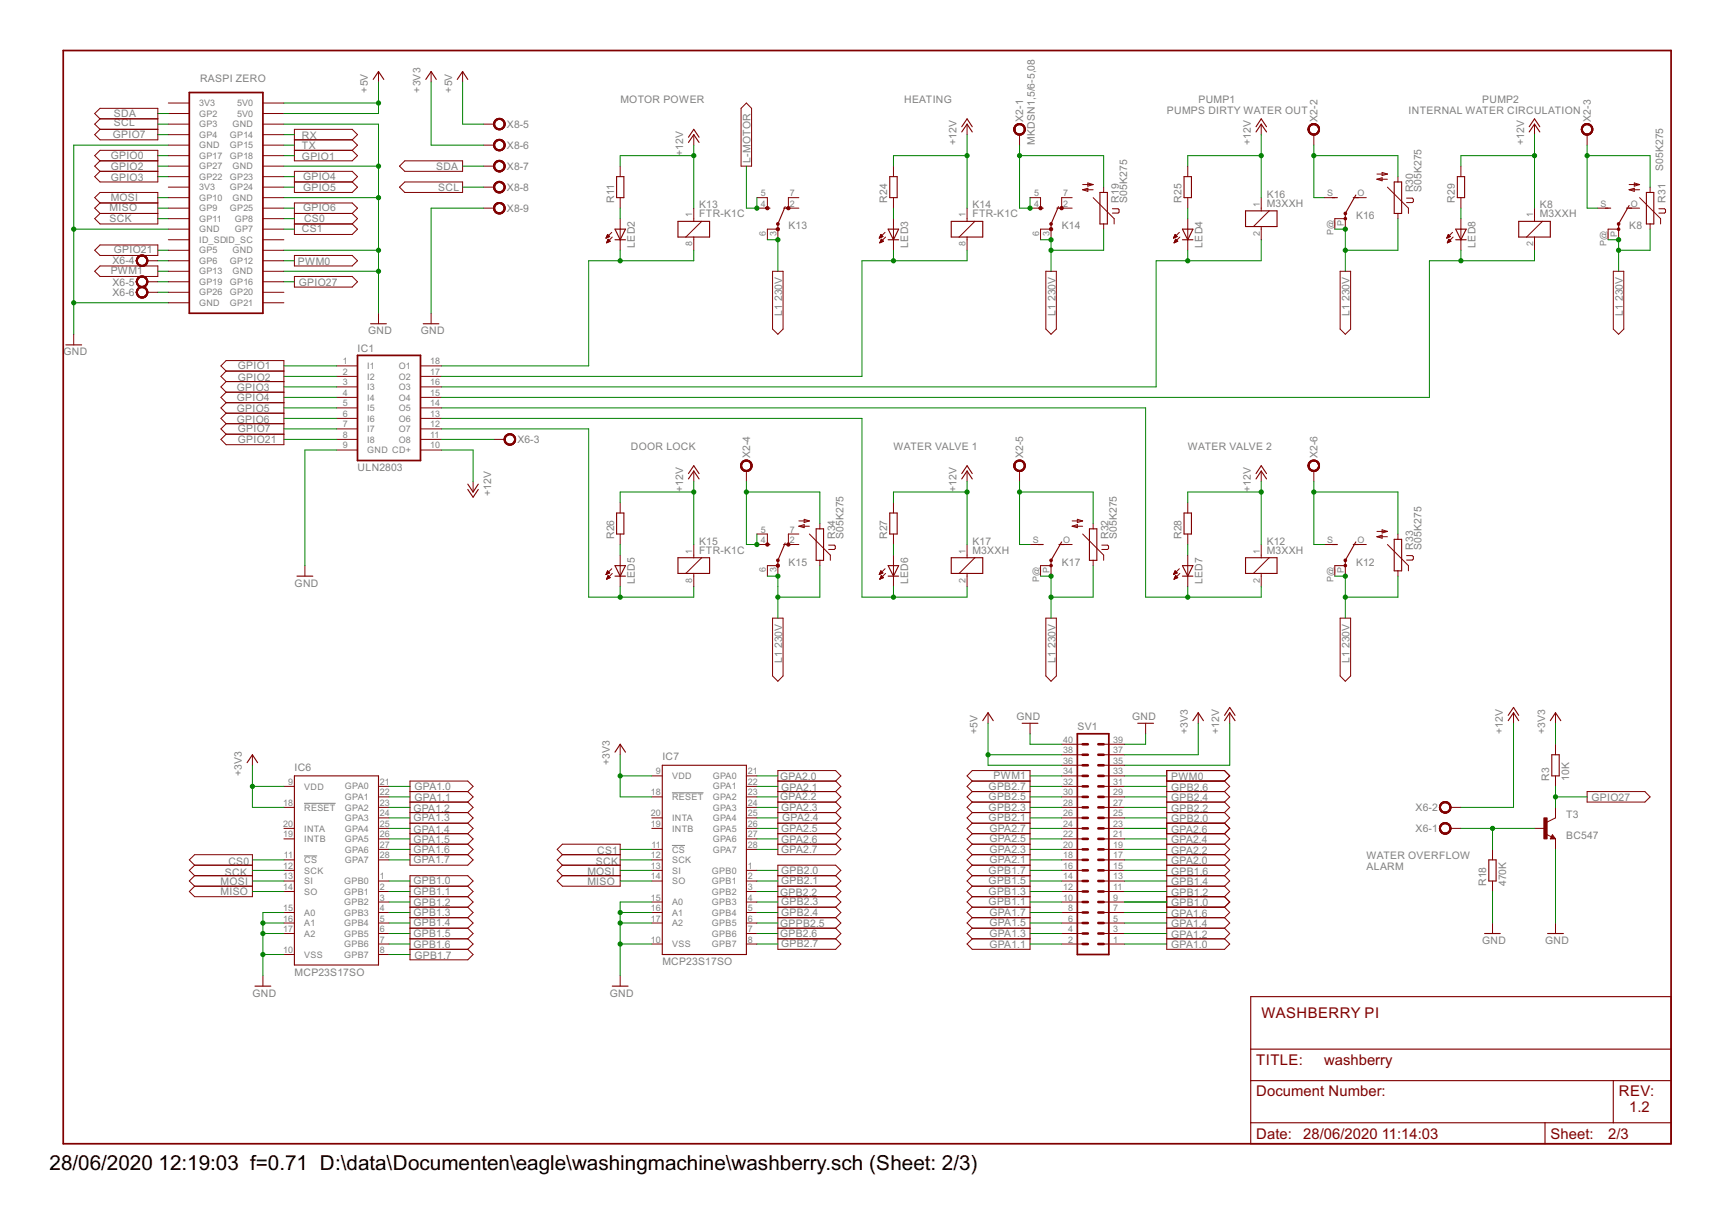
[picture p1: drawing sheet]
<svg xmlns="http://www.w3.org/2000/svg" width="297mm" height="210mm" viewBox="0 0 297 210" stroke-linecap="round" stroke-linejoin="round" font-family="sans-serif">
<defs><g id="words">
<g font-size="4">
<text x="8.5" y="200.4">28/06/2020</text>
<text x="27.2" y="200.4">12:19:03 f=0.71 D:\data\Documenten\eagle\washingmachine\washberry.sch (Sheet: 2/3)</text>
</g>
<g font-size="2.8" fill="#800000">
<text x="216.2" y="174.4">WASHBERRY PI</text>
<text x="215.3" y="182.5">TITLE:</text>
<text x="227" y="182.5">washberry</text>
<text x="215.3" y="187.9">Document Number:</text>
<text x="277.5" y="187.9">REV:</text>
<text x="279.2" y="190.6">1.2</text>
<text x="215.3" y="195.1">Date: 28/06/2020</text>
<text x="236.8" y="195.1">11:14:03</text>
<text x="265.8" y="195.1">Sheet:</text>
<text x="275.6" y="195.1">2/3</text>
</g>
<g font-size="2" fill="#808080">
<text x="34.3" y="14.1">RASPI ZERO</text>
<text x="63.1" y="15.9" transform="rotate(-90 63.1 15.9)">+5V</text>
<text x="72.1" y="15.9" transform="rotate(-90 72.1 15.9)">+3V3</text>
<text x="77.5" y="15.9" transform="rotate(-90 77.5 15.9)">+5V</text>
<text x="106.3" y="17.7">MOTOR POWER</text>
<text x="155" y="17.7">HEATING</text>
<text x="205.4" y="17.7">PUMP1</text>
<text x="254" y="17.7">PUMP2</text>
<text x="19.3" y="23.6">GPIO7</text>
<text x="19.5" y="21.6">SCL</text>
<text x="19.5" y="20">SDA</text>
<text x="51.8" y="23.8">RX</text>
<text x="86.9" y="21.9">X8-5</text>
<text x="175.4" y="20.9" transform="rotate(-90 175.4 20.9)">X2-1</text>
<text x="200" y="19.5">PUMPS DIRTY WATER OUT</text>
<text x="225.8" y="20.9" transform="rotate(-90 225.8 20.9)">X2-2</text>
<text x="241.4" y="19.5">INTERNAL WATER CIRCULATION</text>
<text x="272.7" y="20.9" transform="rotate(-90 272.7 20.9)">X2-3</text>
<text x="19" y="29.2">GPIO2</text>
<text x="19" y="27.2">GPIO0</text>
<text x="51.8" y="27.4">GPIO1</text>
<text x="51.8" y="25.6">TX</text>
<text x="74.7" y="29.2">SDA</text>
<text x="86.9" y="25.5">X8-6</text>
<text x="86.9" y="29.1">X8-7</text>
<text x="117.1" y="26.7" transform="rotate(-90 117.1 26.7)">+12V</text>
<text x="128.6" y="27.9" transform="rotate(-90 128.6 27.9)">L-MOTOR</text>
<text x="163.9" y="24.9" transform="rotate(-90 163.9 24.9)">+12V</text>
<text x="177.4" y="24.8" transform="rotate(-90 177.4 24.8)">MKDSN1,5/6-5,08</text>
<text x="214.4" y="24.9" transform="rotate(-90 214.4 24.9)">+12V</text>
<text x="261.2" y="24.9" transform="rotate(-90 261.2 24.9)">+12V</text>
<text x="285.1" y="29.3" transform="rotate(-90 285.1 29.3)">S05K275</text>
<text x="19" y="31">GPIO3</text>
<text x="19" y="34.4">MOSI</text>
<text x="51.9" y="30.8">GPIO4</text>
<text x="51.9" y="32.8">GPIO5</text>
<text x="75.1" y="32.8">SCL</text>
<text x="86.9" y="32.7">X8-8</text>
<text x="105.2" y="34.7" transform="rotate(-90 105.2 34.7)">R11</text>
<text x="119.8" y="35.7">K13</text>
<text x="152.1" y="34.7" transform="rotate(-90 152.1 34.7)">R24</text>
<text x="166.7" y="35.7">K14</text>
<text x="191.8" y="34.7" transform="rotate(-90 191.8 34.7)">R19</text>
<text x="193.2" y="34.7" transform="rotate(-90 193.2 34.7)">S05K275</text>
<text x="202.5" y="34.7" transform="rotate(-90 202.5 34.7)">R25</text>
<text x="217.1" y="35.4">M3XXH</text>
<text x="217.1" y="33.9">K16</text>
<text x="242.2" y="32.9" transform="rotate(-90 242.2 32.9)">R30</text>
<text x="243.7" y="32.9" transform="rotate(-90 243.7 32.9)">S05K275</text>
<text x="249.3" y="34.7" transform="rotate(-90 249.3 34.7)">R29</text>
<text x="263.9" y="35.7">K8</text>
<text x="285.5" y="34.7" transform="rotate(-90 285.5 34.7)">R31</text>
<text x="18.8" y="38">SCK</text>
<text x="18.8" y="36.2">MISO</text>
<text x="51.8" y="39.8">CS1</text>
<text x="51.9" y="36.2">GPIO6</text>
<text x="52.1" y="38">CS0</text>
<text x="86.9" y="36.3">X8-9</text>
<text x="119.8" y="37.2">FTR-K1C</text>
<text x="135.2" y="39.3">K13</text>
<text x="166.7" y="37.2">FTR-K1C</text>
<text x="182" y="39.3">K14</text>
<text x="232.4" y="37.5">K16</text>
<text x="263.9" y="37.2">M3XXH</text>
<text x="279.3" y="39.3">K8</text>
<text x="19" y="47">PWM1</text>
<text x="19.3" y="45.3">X6-4</text>
<text x="19.5" y="43.4">GPIO21</text>
<text x="51" y="45.4">PWM0</text>
<text x="108.8" y="42.5" transform="rotate(-90 108.8 42.5)">LED2</text>
<text x="155.7" y="42.5" transform="rotate(-90 155.7 42.5)">LED3</text>
<text x="206.1" y="42.5" transform="rotate(-90 206.1 42.5)">LED4</text>
<text x="252.9" y="42.5" transform="rotate(-90 252.9 42.5)">LED8</text>
<text x="19.3" y="48.9">X6-5</text>
<text x="19.3" y="50.7">X6-6</text>
<text x="51.2" y="49">GPIO27</text>
<text x="134.1" y="51.6" transform="rotate(-90 134.1 51.6)">230V</text>
<text x="180.9" y="51.6" transform="rotate(-90 180.9 51.6)">230V</text>
<text x="231.3" y="51.6" transform="rotate(-90 231.3 51.6)">230V</text>
<text x="278.2" y="51.6" transform="rotate(-90 278.2 51.6)">230V</text>
<text x="63.1" y="57.3">GND</text>
<text x="72.1" y="57.3">GND</text>
<text x="134.1" y="54.1" transform="rotate(-90 134.1 54.1)">L1</text>
<text x="180.9" y="54.1" transform="rotate(-90 180.9 54.1)">L1</text>
<text x="231.3" y="54.1" transform="rotate(-90 231.3 54.1)">L1</text>
<text x="278.2" y="54.1" transform="rotate(-90 278.2 54.1)">L1</text>
<text x="10.9" y="60.9">GND</text>
<text x="40.8" y="63.2">GPIO1</text>
<text x="40.8" y="65.2">GPIO2</text>
<text x="61.3" y="60.3">IC1</text>
<text x="40.6" y="67">GPIO3</text>
<text x="40.6" y="68.6">GPIO4</text>
<text x="40.6" y="70.6">GPIO5</text>
<text x="40.6" y="72.4">GPIO6</text>
<text x="40.8" y="74">GPIO7</text>
<text x="40.8" y="75.8">GPIO21</text>
<text x="88.7" y="75.9">X6-3</text>
<text x="108.1" y="77.1">DOOR LOCK</text>
<text x="153.2" y="77.1">WATER VALVE 1</text>
<text x="203.6" y="77.1">WATER VALVE 2</text>
<text x="61.3" y="80.7">ULN2803</text>
<text x="128.6" y="78.5" transform="rotate(-90 128.6 78.5)">X2-4</text>
<text x="175.4" y="78.5" transform="rotate(-90 175.4 78.5)">X2-5</text>
<text x="225.8" y="78.5" transform="rotate(-90 225.8 78.5)">X2-6</text>
<text x="84.2" y="85" transform="rotate(-90 84.2 85)">+12V</text>
<text x="117.1" y="84.3" transform="rotate(-90 117.1 84.3)">+12V</text>
<text x="163.9" y="84.3" transform="rotate(-90 163.9 84.3)">+12V</text>
<text x="214.4" y="84.3" transform="rotate(-90 214.4 84.3)">+12V</text>
<text x="105.2" y="92.4" transform="rotate(-90 105.2 92.4)">R26</text>
<text x="119.8" y="94.8">FTR-K1C</text>
<text x="119.8" y="93.3">K15</text>
<text x="143.2" y="92.4" transform="rotate(-90 143.2 92.4)">R34</text>
<text x="144.6" y="92.4" transform="rotate(-90 144.6 92.4)">S05K275</text>
<text x="152.1" y="92.4" transform="rotate(-90 152.1 92.4)">R27</text>
<text x="166.7" y="94.8">M3XXH</text>
<text x="166.7" y="93.3">K17</text>
<text x="190" y="92.4" transform="rotate(-90 190 92.4)">R32</text>
<text x="191.4" y="92.4" transform="rotate(-90 191.4 92.4)">S05K275</text>
<text x="202.5" y="92.4" transform="rotate(-90 202.5 92.4)">R28</text>
<text x="217.1" y="94.8">M3XXH</text>
<text x="217.1" y="93.3">K12</text>
<text x="242.2" y="94.2" transform="rotate(-90 242.2 94.2)">R33</text>
<text x="243.7" y="94.2" transform="rotate(-90 243.7 94.2)">S05K275</text>
<text x="50.5" y="100.5">GND</text>
<text x="108.8" y="100.1" transform="rotate(-90 108.8 100.1)">LED5</text>
<text x="135.2" y="96.9">K15</text>
<text x="155.7" y="100.1" transform="rotate(-90 155.7 100.1)">LED6</text>
<text x="182" y="96.9">K17</text>
<text x="206.1" y="100.1" transform="rotate(-90 206.1 100.1)">LED7</text>
<text x="232.4" y="96.9">K12</text>
<text x="134.1" y="113.6" transform="rotate(-90 134.1 113.6)">L1</text>
<text x="134.1" y="111.1" transform="rotate(-90 134.1 111.1)">230V</text>
<text x="180.9" y="113.6" transform="rotate(-90 180.9 113.6)">L1</text>
<text x="180.9" y="111.1" transform="rotate(-90 180.9 111.1)">230V</text>
<text x="231.3" y="113.6" transform="rotate(-90 231.3 113.6)">L1</text>
<text x="231.3" y="111.1" transform="rotate(-90 231.3 111.1)">230V</text>
<text x="167.5" y="125.7" transform="rotate(-90 167.5 125.7)">+5V</text>
<text x="174.2" y="123.4">GND</text>
<text x="184.7" y="125.1">SV1</text>
<text x="194.1" y="123.4">GND</text>
<text x="203.6" y="125.7" transform="rotate(-90 203.6 125.7)">+3V3</text>
<text x="209" y="125.7" transform="rotate(-90 209 125.7)">+12V</text>
<text x="257.6" y="125.7" transform="rotate(-90 257.6 125.7)">+12V</text>
<text x="264.8" y="125.7" transform="rotate(-90 264.8 125.7)">+3V3</text>
<text x="104.5" y="131.1" transform="rotate(-90 104.5 131.1)">+3V3</text>
<text x="113.5" y="130.2">IC7</text>
<text x="41.5" y="132.9" transform="rotate(-90 41.5 132.9)">+3V3</text>
<text x="50.5" y="132">IC6</text>
<text x="71" y="135.3">GPA1.0</text>
<text x="71" y="137.3">GPA1.1</text>
<text x="133.7" y="133.7">GPA2.0</text>
<text x="133.7" y="137.1">GPA2.2</text>
<text x="133.9" y="135.5">GPA2.1</text>
<text x="169.5" y="135.3">GPB2.7</text>
<text x="169.5" y="137.1">GPB2.5</text>
<text x="170.3" y="133.5">PWM1</text>
<text x="200.7" y="137.3">GPB2.4</text>
<text x="200.7" y="135.5">GPB2.6</text>
<text x="200.7" y="133.7">PWM0</text>
<text x="265.6" y="133.8" transform="rotate(-90 265.6 133.8)">R3</text>
<text x="269" y="133.8" transform="rotate(-90 269 133.8)">10K</text>
<text x="272.8" y="137.3">GPIO27</text>
<text x="70.9" y="139.1">GPA1.2</text>
<text x="70.9" y="140.7">GPA1.3</text>
<text x="70.9" y="142.7">GPA1.4</text>
<text x="133.9" y="138.9">GPA2.3</text>
<text x="133.9" y="142.5">GPA2.5</text>
<text x="134.1" y="140.7">GPA2.4</text>
<text x="169.5" y="140.7">GPB2.1</text>
<text x="169.5" y="138.9">GPB2.3</text>
<text x="169.6" y="142.5">GPA2.7</text>
<text x="200.7" y="142.7">GPA2.6</text>
<text x="200.7" y="140.9">GPB2.0</text>
<text x="200.7" y="139.1">GPB2.2</text>
<text x="242.6" y="142.6">X6-1</text>
<text x="242.6" y="139">X6-2</text>
<text x="268.5" y="143.7">BC547</text>
<text x="268.5" y="140.1">T3</text>
<text x="39.2" y="148.3">CS0</text>
<text x="70.9" y="144.5">GPA1.5</text>
<text x="70.9" y="146.1">GPA1.6</text>
<text x="70.9" y="147.9">GPA1.7</text>
<text x="100.7" y="149.9">MOSI</text>
<text x="102.1" y="148.3">SCK</text>
<text x="102.4" y="146.3">CS1</text>
<text x="133.9" y="144.5">GPA2.6</text>
<text x="133.9" y="146.1">GPA2.7</text>
<text x="133.9" y="149.7">GPB2.0</text>
<text x="169.5" y="149.7">GPB1.7</text>
<text x="169.6" y="147.9">GPA2.1</text>
<text x="169.6" y="146.1">GPA2.3</text>
<text x="169.6" y="144.3">GPA2.5</text>
<text x="200.7" y="149.9">GPB1.6</text>
<text x="200.7" y="148.1">GPA2.0</text>
<text x="200.7" y="146.3">GPA2.2</text>
<text x="200.7" y="144.5">GPA2.4</text>
<text x="234.2" y="147.3">WATER OVERFLOW</text>
<text x="234.2" y="149.2">ALARM</text>
<text x="37.8" y="151.7">MOSI</text>
<text x="37.8" y="153.3">MISO</text>
<text x="38.5" y="150.1">SCK</text>
<text x="70.9" y="151.5">GPB1.0</text>
<text x="70.9" y="153.3">GPB1.1</text>
<text x="70.9" y="155.3">GPB1.2</text>
<text x="100.7" y="151.7">MISO</text>
<text x="133.7" y="153.5">GPB2.2</text>
<text x="133.9" y="151.5">GPB2.1</text>
<text x="133.9" y="155.1">GPB2.3</text>
<text x="169.5" y="155.1">GPB1.1</text>
<text x="169.5" y="153.3">GPB1.3</text>
<text x="169.5" y="151.5">GPB1.5</text>
<text x="200.7" y="155.3">GPB1.0</text>
<text x="200.7" y="153.5">GPB1.2</text>
<text x="200.7" y="151.7">GPB1.4</text>
<text x="254.7" y="151.8" transform="rotate(-90 254.7 151.8)">R18</text>
<text x="258.2" y="151.9" transform="rotate(-90 258.2 151.9)">470K</text>
<text x="70.9" y="156.9">GPB1.3</text>
<text x="70.9" y="158.7">GPB1.4</text>
<text x="70.9" y="160.5">GPB1.5</text>
<text x="133.7" y="158.9">GPPB2.5</text>
<text x="133.7" y="160.5">GPB2.6</text>
<text x="133.9" y="156.9">GPB2.4</text>
<text x="169.6" y="160.5">GPA1.3</text>
<text x="169.6" y="158.7">GPA1.5</text>
<text x="169.6" y="156.9">GPA1.7</text>
<text x="200.7" y="160.7">GPA1.2</text>
<text x="200.7" y="158.9">GPA1.4</text>
<text x="200.7" y="157.1">GPA1.6</text>
<text x="254" y="161.8">GND</text>
<text x="264.9" y="161.8">GND</text>
<text x="50.5" y="167.2">MCP23S17SO</text>
<text x="70.9" y="162.5">GPB1.6</text>
<text x="71" y="164.3">GPB1.7</text>
<text x="113.5" y="165.4">MCP23S17SO</text>
<text x="133.9" y="162.3">GPB2.7</text>
<text x="169.6" y="162.5">GPA1.1</text>
<text x="200.7" y="162.5">GPA1.0</text>
<text x="43.3" y="170.8">GND</text>
<text x="104.5" y="170.8">GND</text>
</g>
<g font-size="1.7" fill="#808080">
<text x="34.1" y="18.2">3V3</text>
<text x="34.1" y="20">GP2</text>
<text x="34.1" y="21.8">GP3</text>
<text x="34.1" y="23.6">GP4</text>
<text x="39.4" y="23.6">GP14</text>
<text x="39.9" y="21.8">GND</text>
<text x="40.6" y="20">5V0</text>
<text x="40.6" y="18.2">5V0</text>
<text x="34.1" y="25.4">GND</text>
<text x="34.1" y="27.2">GP17</text>
<text x="34.1" y="29">GP27</text>
<text x="39.4" y="27.2">GP18</text>
<text x="39.4" y="25.4">GP15</text>
<text x="39.9" y="29">GND</text>
<text x="34.1" y="32.6">3V3</text>
<text x="34.1" y="30.8">GP22</text>
<text x="34.1" y="34.4">GP10</text>
<text x="39.4" y="32.6">GP24</text>
<text x="39.4" y="30.8">GP23</text>
<text x="39.9" y="34.4">GND</text>
<text x="130.4" y="35.4">4</text>
<text x="130.4" y="33.6">5</text>
<text x="135.4" y="35.4">2</text>
<text x="135.4" y="33.6">7</text>
<text x="177.3" y="35.4">4</text>
<text x="177.3" y="33.6">5</text>
<text x="182.2" y="35.4">2</text>
<text x="182.2" y="33.6">7</text>
<text x="215.9" y="35.4" transform="rotate(-90 215.9 35.4)">1</text>
<text x="227.5" y="33.6">S</text>
<text x="232.7" y="33.6">O</text>
<text x="274.3" y="35.4">S</text>
<text x="279.5" y="35.4">O</text>
<text x="34.1" y="36.2">GP9</text>
<text x="34.1" y="38">GP11</text>
<text x="34.1" y="39.8">GND</text>
<text x="34.1" y="41.6">ID_SDID_SC</text>
<text x="39.4" y="36.2">GP25</text>
<text x="40.3" y="39.8">GP7</text>
<text x="40.3" y="38">GP8</text>
<text x="118.7" y="37.2" transform="rotate(-90 118.7 37.2)">1</text>
<text x="131.3" y="40.4" transform="rotate(-90 131.3 40.4)">6</text>
<text x="133.1" y="40.4" transform="rotate(-90 133.1 40.4)">3</text>
<text x="165.5" y="37.2" transform="rotate(-90 165.5 37.2)">1</text>
<text x="178.1" y="40.4" transform="rotate(-90 178.1 40.4)">6</text>
<text x="179.9" y="40.4" transform="rotate(-90 179.9 40.4)">3</text>
<text x="215.9" y="40.4" transform="rotate(-90 215.9 40.4)">2</text>
<text x="228.5" y="40.3" transform="rotate(-90 228.5 40.3)">P@</text>
<text x="230.3" y="38.8" transform="rotate(-90 230.3 38.8)">P</text>
<text x="262.8" y="37.2" transform="rotate(-90 262.8 37.2)">1</text>
<text x="277.2" y="40.6" transform="rotate(-90 277.2 40.6)">P</text>
<text x="34.1" y="43.4">GP5</text>
<text x="34.1" y="45.2">GP6</text>
<text x="34.1" y="47">GP13</text>
<text x="39.4" y="45.2">GP12</text>
<text x="39.9" y="47">GND</text>
<text x="39.9" y="43.4">GND</text>
<text x="118.7" y="42.2" transform="rotate(-90 118.7 42.2)">8</text>
<text x="165.5" y="42.2" transform="rotate(-90 165.5 42.2)">8</text>
<text x="262.8" y="42.2" transform="rotate(-90 262.8 42.2)">2</text>
<text x="275.4" y="42.1" transform="rotate(-90 275.4 42.1)">P@</text>
<text x="34.1" y="48.8">GP19</text>
<text x="34.1" y="50.6">GP26</text>
<text x="34.1" y="52.4">GND</text>
<text x="39.4" y="52.4">GP21</text>
<text x="39.4" y="50.6">GP20</text>
<text x="39.4" y="48.8">GP16</text>
<text x="58.8" y="62.4">1</text>
<text x="58.8" y="64.2">2</text>
<text x="63" y="63.2">I1</text>
<text x="63" y="65">I2</text>
<text x="68.4" y="63.2">O1</text>
<text x="68.4" y="65">O2</text>
<text x="73.7" y="62.4">18</text>
<text x="73.7" y="64.2">17</text>
<text x="58.8" y="66">3</text>
<text x="58.8" y="67.8">4</text>
<text x="58.8" y="69.6">5</text>
<text x="58.8" y="71.4">6</text>
<text x="63" y="66.8">I3</text>
<text x="63" y="68.6">I4</text>
<text x="63" y="70.4">I5</text>
<text x="68.4" y="66.8">O3</text>
<text x="68.4" y="68.6">O4</text>
<text x="68.4" y="70.4">O5</text>
<text x="73.7" y="66">16</text>
<text x="73.7" y="67.8">15</text>
<text x="73.7" y="69.6">14</text>
<text x="73.7" y="71.4">13</text>
<text x="58.8" y="73.2">7</text>
<text x="58.8" y="75">8</text>
<text x="58.8" y="76.8">9</text>
<text x="63" y="72.2">I6</text>
<text x="63" y="74">I7</text>
<text x="63" y="75.8">I8</text>
<text x="63" y="77.6">GND CD+</text>
<text x="68.4" y="75.8">O8</text>
<text x="68.4" y="72.2">O6</text>
<text x="68.4" y="74">O7</text>
<text x="73.7" y="75">11</text>
<text x="73.7" y="73.2">12</text>
<text x="73.7" y="76.8">10</text>
<text x="118.7" y="94.9" transform="rotate(-90 118.7 94.9)">1</text>
<text x="130.4" y="93.1">4</text>
<text x="130.4" y="91.3">5</text>
<text x="135.4" y="93.1">2</text>
<text x="135.4" y="91.3">7</text>
<text x="165.5" y="94.9" transform="rotate(-90 165.5 94.9)">1</text>
<text x="177.1" y="93.1">S</text>
<text x="182.2" y="93.1">O</text>
<text x="215.9" y="94.9" transform="rotate(-90 215.9 94.9)">1</text>
<text x="227.5" y="93.1">S</text>
<text x="232.7" y="93.1">O</text>
<text x="118.7" y="99.8" transform="rotate(-90 118.7 99.8)">8</text>
<text x="131.3" y="98" transform="rotate(-90 131.3 98)">6</text>
<text x="133.1" y="98" transform="rotate(-90 133.1 98)">3</text>
<text x="165.5" y="99.8" transform="rotate(-90 165.5 99.8)">2</text>
<text x="178.1" y="99.8" transform="rotate(-90 178.1 99.8)">P@</text>
<text x="179.9" y="98.2" transform="rotate(-90 179.9 98.2)">P</text>
<text x="215.9" y="99.8" transform="rotate(-90 215.9 99.8)">2</text>
<text x="228.5" y="99.8" transform="rotate(-90 228.5 99.8)">P@</text>
<text x="230.3" y="98.2" transform="rotate(-90 230.3 98.2)">P</text>
<text x="182.2" y="130.9">36</text>
<text x="182.2" y="129.1">38</text>
<text x="182.2" y="127.3">40</text>
<text x="190.8" y="130.9">35</text>
<text x="190.8" y="129.1">37</text>
<text x="190.8" y="127.3">39</text>
<text x="49.4" y="134.5">9</text>
<text x="52.1" y="135.3">VDD</text>
<text x="59.1" y="135.3">GPA0</text>
<text x="59.1" y="137.1">GPA1</text>
<text x="65.1" y="134.5">21</text>
<text x="65.1" y="136.3">22</text>
<text x="111.6" y="136.3">18</text>
<text x="112.4" y="132.7">9</text>
<text x="115.2" y="137.1">RESET</text>
<text x="115.2" y="133.5">VDD</text>
<text x="122.2" y="133.5">GPA0</text>
<text x="122.2" y="135.3">GPA1</text>
<text x="122.2" y="137.1">GPA2</text>
<text x="128.2" y="132.7">21</text>
<text x="128.2" y="134.5">22</text>
<text x="128.2" y="136.3">23</text>
<text x="182.2" y="136.3">30</text>
<text x="182.2" y="134.5">32</text>
<text x="182.2" y="132.7">34</text>
<text x="190.8" y="136.3">29</text>
<text x="190.8" y="134.5">31</text>
<text x="190.8" y="132.7">33</text>
<text x="48.5" y="138.1">18</text>
<text x="48.5" y="141.7">20</text>
<text x="48.5" y="143.5">19</text>
<text x="52.1" y="138.9">RESET</text>
<text x="52.1" y="142.5">INTA</text>
<text x="59.1" y="138.9">GPA2</text>
<text x="59.1" y="140.7">GPA3</text>
<text x="59.1" y="142.5">GPA4</text>
<text x="65.1" y="138.1">23</text>
<text x="65.1" y="139.9">24</text>
<text x="65.1" y="141.7">25</text>
<text x="65.1" y="143.5">26</text>
<text x="111.6" y="139.9">20</text>
<text x="111.6" y="141.7">19</text>
<text x="115.2" y="140.7">INTA</text>
<text x="115.2" y="142.5">INTB</text>
<text x="122.2" y="138.9">GPA3</text>
<text x="122.2" y="140.7">GPA4</text>
<text x="122.2" y="142.5">GPA5</text>
<text x="128.2" y="138.1">24</text>
<text x="128.2" y="139.9">25</text>
<text x="128.2" y="141.7">26</text>
<text x="128.2" y="143.5">27</text>
<text x="182.2" y="143.5">22</text>
<text x="182.2" y="141.7">24</text>
<text x="182.2" y="139.9">26</text>
<text x="182.2" y="138.1">28</text>
<text x="190.8" y="143.5">21</text>
<text x="190.8" y="141.7">23</text>
<text x="190.8" y="139.9">25</text>
<text x="190.8" y="138.1">27</text>
<text x="48.5" y="148.9">12</text>
<text x="48.6" y="147.1">11</text>
<text x="52.1" y="147.9">CS</text>
<text x="52.1" y="149.7">SCK</text>
<text x="52.1" y="144.3">INTB</text>
<text x="59.1" y="144.3">GPA5</text>
<text x="59.1" y="146.1">GPA6</text>
<text x="59.1" y="147.9">GPA7</text>
<text x="65.1" y="145.3">27</text>
<text x="65.1" y="147.1">28</text>
<text x="111.6" y="147.1">12</text>
<text x="111.6" y="148.9">13</text>
<text x="111.7" y="145.3">11</text>
<text x="115.2" y="146.1">CS</text>
<text x="115.2" y="147.9">SCK</text>
<text x="115.2" y="149.7">SI</text>
<text x="122" y="149.7">GPB0</text>
<text x="122.2" y="144.3">GPA6</text>
<text x="122.2" y="146.1">GPA7</text>
<text x="128.2" y="148.9">1</text>
<text x="128.2" y="145.3">28</text>
<text x="182.2" y="148.9">16</text>
<text x="182.2" y="147.1">18</text>
<text x="182.2" y="145.3">20</text>
<text x="190.8" y="148.9">15</text>
<text x="190.8" y="147.1">17</text>
<text x="190.8" y="145.3">19</text>
<text x="48.5" y="150.7">13</text>
<text x="48.5" y="152.5">14</text>
<text x="52.1" y="151.5">SI</text>
<text x="52.1" y="153.3">SO</text>
<text x="59" y="151.5">GPB0</text>
<text x="59" y="153.3">GPB1</text>
<text x="59" y="155.1">GPB2</text>
<text x="65.1" y="150.7">1</text>
<text x="65.1" y="152.5">2</text>
<text x="65.1" y="154.3">3</text>
<text x="111.6" y="150.7">14</text>
<text x="111.6" y="154.3">15</text>
<text x="115.2" y="151.5">SO</text>
<text x="115.2" y="155.1">A0</text>
<text x="122" y="151.5">GPB1</text>
<text x="122" y="153.3">GPB2</text>
<text x="122" y="155.1">GPB3</text>
<text x="128.2" y="150.7">2</text>
<text x="128.2" y="152.5">3</text>
<text x="128.2" y="154.3">4</text>
<text x="182.2" y="154.3">10</text>
<text x="182.2" y="152.5">12</text>
<text x="182.2" y="150.7">14</text>
<text x="190.8" y="154.3">9</text>
<text x="190.8" y="152.5">11</text>
<text x="190.8" y="150.7">13</text>
<text x="48.5" y="156.1">15</text>
<text x="48.5" y="157.9">16</text>
<text x="48.5" y="159.7">17</text>
<text x="52.1" y="156.9">A0</text>
<text x="52.1" y="158.7">A1</text>
<text x="52.1" y="160.5">A2</text>
<text x="59" y="156.9">GPB3</text>
<text x="59" y="158.7">GPB4</text>
<text x="59" y="160.5">GPB5</text>
<text x="65.1" y="156.1">4</text>
<text x="65.1" y="157.9">5</text>
<text x="65.1" y="159.7">6</text>
<text x="65.1" y="161.5">7</text>
<text x="111.6" y="156.1">16</text>
<text x="111.6" y="157.9">17</text>
<text x="111.6" y="161.5">10</text>
<text x="115.2" y="156.9">A1</text>
<text x="115.2" y="158.7">A2</text>
<text x="122" y="156.9">GPB4</text>
<text x="122" y="158.7">GPB5</text>
<text x="122" y="160.5">GPB6</text>
<text x="128.2" y="156.1">5</text>
<text x="128.2" y="157.9">6</text>
<text x="128.2" y="159.7">7</text>
<text x="128.2" y="161.5">8</text>
<text x="183.1" y="161.5">2</text>
<text x="183.1" y="159.7">4</text>
<text x="183.1" y="157.9">6</text>
<text x="183.1" y="156.1">8</text>
<text x="190.8" y="161.5">1</text>
<text x="190.8" y="159.7">3</text>
<text x="190.8" y="157.9">5</text>
<text x="190.8" y="156.1">7</text>
<text x="48.5" y="163.3">10</text>
<text x="52.1" y="164.1">VSS</text>
<text x="59" y="162.3">GPB6</text>
<text x="59" y="164.1">GPB7</text>
<text x="65.1" y="163.3">8</text>
<text x="115.2" y="162.3">VSS</text>
<text x="122" y="162.3">GPB7</text>
</g>
</g></defs>
<path d="M52.1 137.6h5.4M115.2 135.8h5.4M52.1 146.7h2.3M115.2 144.9h2.2" fill="none" stroke="#808080" stroke-width=".17"/>
<path d="M10.8 8.7h275.6v187.3h-275.6zM32.4 15.9h12.7v37.8h-12.7zM61.3 60.9h10.8v18h-10.8zM184.7 125.7h5.4v37.9h-5.4z" fill="none" stroke="#800000" stroke-width=".3"/>
<g fill="none" stroke="#800000" stroke-width=".19">
<path d="M64 13.6l.9-1.3 .9 1.3M73 13.6l.9-1.3 .9 1.3M78.4 13.6l.9-1.3 .9 1.3M105.4 39.3h1.8l-.9 1.8zM105.7 30.3h1.2v3.6h-1.2zM116.2 37.9h5.4v2.7h-5.4zM118 24.4l.9-1.3 .9 1.3M118 23.5l.9-1.3 .9 1.3M131.4 35.7h.6M134.3 35.7h.7M134.6 35.4l-1.3 3v.9M152.2 39.3h1.8l-.9 1.8z"/>
<path d="M152.5 30.3h1.3v3.6h-1.3zM163 37.9h5.4v2.7h-5.4zM164.8 22.6l1-1.3 .8 1.3M164.8 21.7l1-1.3 .8 1.3M178.3 35.7h.5M181.1 35.7h.8M181.4 35.4l-1.3 3v.9M188.5 33h1.3v5.4h-1.3zM202.7 39.3h1.8l-.9 1.8zM202.9 30.3h1.3v3.6h-1.3zM213.5 36.1h5.4v2.7h-5.4zM215.3 22.6l.9-1.3 .9 1.3"/>
<path d="M215.3 21.7l.9-1.3 .9 1.3M228.3 33.9h.9M231.9 33.9h1M232.4 33.4l-1.8 3.2v.9M239 31.2h1.2v5.4h-1.2zM249.5 39.3h1.8l-.9 1.8zM249.8 30.3h1.2v3.6h-1.2zM260.3 37.9h5.4v2.7h-5.4zM262.1 22.6l.9-1.3 .9 1.3M262.1 21.7l.9-1.3 .9 1.3M275.2 35.7h.9M278.8 35.7h.9"/>
<path d="M279.2 35.2l-1.8 3.2v.9M282.2 33h1.3v5.4h-1.3zM11.3 59.1h2.7M63.5 55.5h2.7M72.5 55.5h2.7M105.4 41.1h1.8M152.2 41.1h1.8M202.7 41.1h1.8M249.5 41.1h1.8M50.9 98.7h2.7M80.2 83l.9 1.3 .9-1.3M80.2 83.9l.9 1.3 .9-1.3"/>
<path d="M105.4 96.9h1.8l-.9 1.8zM105.4 98.7h1.8M105.7 87.9h1.2v3.6h-1.2zM116.2 95.6h5.4v2.7h-5.4zM118 82.1l.9-1.4 .9 1.4M118 81.2l.9-1.4 .9 1.4M131.4 93.3h.6M134.3 93.3h.7M134.6 93l-1.3 3v.9M139.9 90.6h1.3v5.4h-1.3zM152.2 98.7h1.8M152.2 96.9h1.8l-.9 1.8z"/>
<path d="M152.5 87.9h1.3v3.6h-1.3zM163 95.6h5.4v2.7h-5.4zM164.8 82.1l1-1.4 .8 1.4M164.8 81.2l1-1.4 .8 1.4M177.9 93.3h.9M181.5 93.3h.9M182 92.9l-1.9 3.1v.9M186.7 90.6h1.3v5.4h-1.3zM202.7 98.7h1.8M202.7 96.9h1.8l-.9 1.8zM202.9 87.9h1.3v3.6h-1.3zM213.5 95.6h5.4v2.7h-5.4z"/>
<path d="M215.3 82.1l.9-1.4 .9 1.4M215.3 81.2l.9-1.4 .9 1.4M228.3 93.3h.9M231.9 93.3h1M232.4 92.9l-1.8 3.1v.9M239 92.4h1.2v5.4h-1.2zM42.4 130.7l.9-1.4 .9 1.4M50.5 132.9h14.4v32.5h-14.4zM105.4 128.9l.9-1.4 .9 1.4M113.5 131.1h14.4v32.5h-14.4zM168.4 123.5l1-1.4 .8 1.4M175.2 123.9h2.7"/>
<path d="M195 123.9h2.7M204.5 123.5l.9-1.4 .9 1.4M209.9 123.5l.9-1.4 .9 1.4M209.9 122.6l.9-1.4 .9 1.4M258.5 123.5l.9-1.4 .9 1.4M258.5 122.6l.9-1.4 .9 1.4M265.7 123.5l.9-1.4 .9 1.4M266 129.3h1.3v3.6h-1.3zM254.5 160h2.7M255.2 147.3h1.2v3.7h-1.2zM265.3 160h2.7M266.1 143.4l.1 .2h-.3l.2-.4 .3 .5h-.5"/>
<path d="M43.7 169h2.7M104.9 169h2.8M214.4 170.8h72v25.2h-72zM214.4 179.8h72M214.4 185.2h72M214.4 192.4h72M264.8 192.4v3.6M276.5 185.2v7.2"/>
</g>
<g fill="none" stroke="#800000" stroke-width=".17">
<path d="M28.9 17.7h3.5M28.9 19.5h3.5M45.1 17.7h3.6M45.1 19.5h3.6M64.9 12.3v1.8M73.9 12.3v1.8M79.3 12.3v1.8M127 18.6l.9-.9 .9 .9v9.9h-1.8zM17.1 22.2h10M17.1 20.4l-.9-.9 .9-.9h10v5.4h-10l-.9-.9 .9-.9M17.1 27.6l-.9-.9 .9-.9h10v5.4h-10l-.9-.9 .9-.9M17.1 27.6h10"/>
<path d="M17.1 34.8l-.9-.9 .9-.9h10v5.4h-10l-.9-.9 .9-.9M17.1 27.6l-.9 .9 .9 .9M17.1 29.4h10M17.1 34.8h10M17.1 36.6h10M17.1 20.4l-.9 .9 .9 .9M17.1 20.4h10M17.1 34.8l-.9 .9 .9 .9M28.9 21.3h3.5M28.9 23.1h3.5M28.9 24.9h3.5M28.9 26.7h3.5"/>
<path d="M28.9 28.5h3.5M28.9 30.3h3.5M28.9 32.1h3.5M28.9 33.9h3.5M28.9 35.7h3.5M28.9 37.5h3.5M28.9 39.3h3.5M45.1 21.3h3.6M45.1 23.1h3.6M45.1 24.9h3.6M45.1 26.7h3.6M45.1 28.5h3.6"/>
<path d="M45.1 30.3h3.6M45.1 32.1h3.6M45.1 33.9h3.6M45.1 35.7h3.6M45.1 37.5h3.6M45.1 39.3h3.6M50.5 29.4h9.9l.9 .9-.9 .9 .9 .9-.9 .9h-9.9zM50.5 24h9.9M50.5 25.8h9.9M50.5 31.2h9.9M50.5 36.6h9.9M50.5 38.4h9.9"/>
<path d="M60.4 36.6l.9-.9-.9-.9h-9.9v5.4h9.9l.9-.9-.9-.9M60.4 24l.9-.9-.9-.9h-9.9v5.4h9.9l.9-.9-.9-.9M60.4 24l.9 .9-.9 .9M60.4 36.6l.9 .9-.9 .9M68.5 28.5l.9-.9h9.9v1.8h-9.9zM68.5 32.1l.9-.9h9.9v1.8h-9.9zM82.9 21.3h1.8M82.9 24.9h1.8M82.9 28.5h1.8M82.9 32.1h1.8M82.9 35.7h1.8M104.9 39.8l-1 1"/>
<path d="M106.3 28.5v1.8M106.3 33.9v1.8M106.3 37.5v5.4M118.9 23.1v1.8M118.9 35.7v2.2M120.3 37.9l-2.7 2.7M129.7 33.9h1.8v1.8h-1.8M136.9 33.9h-1.8v1.8h1.8M151.7 39.8l-1 1M153.1 28.5v1.8M153.1 33.9v1.8M153.1 37.5v5.4"/>
<path d="M165.8 21.3v1.8M165.8 35.7v2.2M167.1 37.9l-2.7 2.7M174.8 23.1v1.8M176.6 33.9h1.8v1.8h-1.8M183.8 33.9h-1.8v1.8h1.8M185.6 31.6h1.8M185.6 32.5l.9-.2v.5zM185.6 32.5h1.8M186.5 31.3l.9 .3-.9 .3zM187.4 33.9l3.6 3.6v.9M189.2 32.1v.9"/>
<path d="M189.2 38.4v.9M190.7 35.8h.9l.2 .1v.4l-.2 .2h-.9M202.1 39.8l-1 1M203.6 28.5v1.8M203.6 33.9v1.8M203.6 37.5v5.4M216.2 21.3v1.8M216.2 33.9v2.2M216.2 38.8v2.3M217.5 36.1l-2.7 2.7M225.2 23.1v1.8M227 33.9h1.8"/>
<path d="M228.8 39.3v-1.8h1.8v1.8M232.4 33.9h1.8M236 29.8h1.8M236 30.7l.9-.2v.5zM236 30.7h1.8M236.9 29.5l.9 .3-.9 .3zM237.8 32.1l3.6 3.6v.9M239.6 30.3v.9M239.6 36.6v.9M241.1 34h1l.2 .1v.4l-.2 .2h-1M249 39.8l-1 1M250.4 28.5v1.8"/>
<path d="M250.4 33.9v1.8M250.4 37.5v5.4M263 21.3v1.8M263 35.7v2.2M264.4 37.9l-2.7 2.7M272 23.1v1.8M273.8 35.7h1.8M279.2 35.7h1.8M279.2 31.6h1.8M279.2 32.5h1.8M279.2 32.5l.9-.2v.5zM280.1 31.3l.9 .3-.9 .3z"/>
<path d="M281 33.9l3.6 3.6v.9M282.8 32.1v.9M282.8 38.4v.9M284.3 35.8h1l.2 .1v.4l-.2 .2h-1M12.6 57.3v1.8M16.2 42.9l.9-.9h10v1.8h-10zM16.2 46.5l.9-.9h10v1.8h-10zM25.3 44.7h1.8M25.3 48.3h1.8M25.3 50.1h1.8M28.9 41.1h3.5M28.9 42.9h3.5"/>
<path d="M28.9 44.7h3.5M28.9 46.5h3.5M28.9 48.3h3.5M28.9 50.1h3.5M28.9 51.9h3.5M45.1 41.1h3.6M45.1 42.9h3.6M45.1 44.7h3.6M45.1 46.5h3.6M45.1 48.3h3.6M45.1 50.1h3.6M45.1 51.9h3.6"/>
<path d="M50.5 47.4h9.9l.9 .9-.9 .9h-9.9zM50.5 43.8h9.9l.9 .9-.9 .9h-9.9zM64.9 53.7v1.8M73.9 53.7v1.8M103.9 40.7h.1M103.9 40.7h.3M104 40.6h.4M104 41.6h.1M104 40.5h.5M104 41.5h.2M104 40.4h.4M104.1 41.4h.3"/>
<path d="M104.1 40.3h.2M104.1 41.3h.5M104.1 40.3h.1M104.1 41.3h.4M104.1 40.2l-.2 .6M104.1 40.2l.4 .3-.6 .3M104.1 40.2h.1M104.1 41.2h.3M104.2 41.1h.2M104.2 41h.1M104.6 41.3l-.4-.3-.2 .6M104.6 41.3l-.6 .3"/>
<path d="M104.9 40.6l-.9 1M118.9 40.6v2.3M131.5 41.1v-1.8h1.8v1.8M132.4 46.5h1.8v9.9l-.9 .9-.9-.9zM150.7 40.7h.2M150.8 40.7h.2M150.8 40.6h.4M150.8 41.6h.1M150.8 40.5h.5M150.9 41.5h.2M150.9 40.4h.3M150.9 41.4h.4"/>
<path d="M150.9 40.3h.3M150.9 41.3h.5M150.9 40.3h.2M150.9 41.3h.4M151 40.2h.1M151 41.2h.3M151 40.2l-.3 .6M151 40.2l.3 .3-.6 .3M151 41.1h.2M151 41h.1M151.4 41.3l-.3-.3-.3 .6M151.4 41.3l-.6 .3"/>
<path d="M151.8 40.6l-1 1M165.8 40.6v2.3M178.4 41.1v-1.8h1.7v1.8M179.3 46.5h1.8v9.9l-1 .9-.8-.9zM201.2 40.7h.1M201.2 40.7h.3M201.2 40.6h.5M201.3 41.6h.1M201.3 40.5h.4M201.3 40.4h.4M201.3 41.5h.2M201.3 41.4h.4"/>
<path d="M201.3 40.3h.3M201.4 41.3h.5M201.4 40.3h.1M201.4 41.3h.4M201.4 40.2h.1M201.4 41.2h.3M201.4 40.2l-.3 .6M201.4 40.2l.4 .3-.7 .3M201.4 41.1h.2M201.5 41h.1M201.9 41.3l-.4-.3-.3 .6M201.9 41.3l-.7 .3"/>
<path d="M202.2 40.6l-1 1M229.7 46.5h1.8v9.9l-.9 .9-.9-.9zM248 40.7h.1M248 40.7h.3M248.1 40.6h.4M248.1 41.6h.1M248.1 40.5h.5M248.1 41.5h.2M248.1 40.4h.4M248.2 41.4h.3M248.2 40.3h.2M248.2 41.3h.5"/>
<path d="M248.2 40.3h.1M248.2 41.3h.4M248.2 40.2h.1M248.2 41.2h.3M248.2 40.2l-.2 .6M248.2 40.2l.4 .3-.6 .3M248.3 41.1h.2M248.3 41h.1M248.7 41.3l-.4-.3-.2 .6M248.7 41.3l-.6 .3M249.1 40.6l-1 1M263 40.6v2.3"/>
<path d="M275.6 41.1v-1.8h1.8v1.8M276.5 46.5h1.8v9.9l-.9 .9-.9-.9zM38.8 63.6l-.9-.9 .9-.9h9.9v14.4h-9.9l-.9-.9 .9-.9M38.8 63.6h9.9M38.8 63.6l-.9 .9 .9 .9M38.8 65.4h9.9M38.8 65.4l-.9 .9 .9 .9M38.8 67.2h9.9M38.8 67.2l-.9 .9 .9 .9M38.8 69h9.9M38.8 69l-.9 .9 .9 .9M38.8 70.8h9.9"/>
<path d="M38.8 70.8l-.9 .9 .9 .9M38.8 72.6h9.9M38.8 72.6l-.9 .9 .9 .9M38.8 74.4h9.9M57.7 62.7h3.6M57.7 64.5h3.6M57.7 66.3h3.6M57.7 68.1h3.6M57.7 69.9h3.6M57.7 71.7h3.6M57.7 73.5h3.6M57.7 75.3h3.6"/>
<path d="M57.7 77.1h3.6M72.1 62.7h3.6M72.1 64.5h3.6M72.1 66.3h3.6M72.1 68.1h3.6M72.1 69.9h3.6M72.1 71.7h3.6M72.1 73.5h3.6M72.1 75.3h3.6M72.1 77.1h3.6M84.7 75.3h1.8M52.3 96.9v1.8"/>
<path d="M81.1 82.5v1.8M103.9 98.4h.1M103.9 98.4h.2M103.9 98.3h.3M104 98.2h.4M104 99.2h.1M104 98.1h.5M104 99.1h.3M104 98.1h.4M104.1 99h.4M104.1 98h.2M104.1 99h.5"/>
<path d="M104.1 97.9h.1M104.1 98.9h.4M104.1 97.8l-.2 .6M104.1 97.8l.4 .4-.6 .2M104.1 97.8h.1M104.2 98.8h.2M104.2 98.7h.2M104.2 98.7h.1M104.6 99l-.4-.4-.2 .7M104.6 99l-.6 .3M104.9 97.5l-1 .9M104.9 98.3l-.9 1"/>
<path d="M106.3 86.1v1.8M106.3 91.5v1.8M106.3 95.1v5.4M118.9 80.7v1.8M118.9 93.3v2.3M118.9 98.3v2.2M120.3 95.6l-2.7 2.7M127.9 80.7v1.8M129.7 91.5h1.8v1.8h-1.8M131.5 98.7v-1.8h1.8v1.8M136.9 91.5h-1.8v1.8h1.8M136.9 89.3h1.8"/>
<path d="M136.9 90.2h1.8M136.9 90.2l.9-.3v.5zM137.8 89l.9 .3-.9 .2zM138.7 91.5l3.6 3.6v.9M140.5 89.7v.9M140.5 96v.9M142 93.4h1l.2 .2v.4l-.2 .1h-1M150.7 98.4h.1M150.7 98.4h.2M150.8 98.3h.3M150.8 98.2h.5M150.8 99.2h.1"/>
<path d="M150.8 98.1h.5M150.9 99.1h.2M150.9 98.1h.3M150.9 98h.3M150.9 99h.4M150.9 99h.5M150.9 97.9h.2M151 98.9h.3M151 97.8h.1M151 98.8h.3M151 97.8l-.3 .6M151 97.8l.3 .4-.6 .2"/>
<path d="M151 98.7h.2M151 98.7h.1M151.1 98.6l.3 .4-.6 .3zM151.7 97.5l-1 .9M151.8 98.3l-1 1M153.1 86.1v1.8M153.1 91.5v1.8M153.1 95.1v5.4M165.8 80.7v1.8M165.8 93.3v2.3M165.8 98.3v2.2M167.1 95.6l-2.7 2.7"/>
<path d="M174.8 80.7v1.8M176.6 93.3h1.8M178.4 98.7v-1.8h1.7v1.8M182 93.3h1.8M183.8 89.3h1.8M183.8 90.2l.9-.3v.5zM183.8 90.2h1.8M184.7 89l.9 .3-.9 .2zM185.6 91.5l3.6 3.6v.9M187.4 89.7v.9M187.4 96v.9M188.8 93.4h1l.2 .2v.4l-.2 .1h-1"/>
<path d="M201.1 98.4h.1M201.2 98.4h.1M201.2 98.3h.3M201.3 98.2h.4M201.3 99.2h.1M201.3 98.1h.4M201.3 99.1h.2M201.3 99h.4M201.3 98h.3M201.4 99h.4M201.4 97.9h.1M201.4 98.9h.4"/>
<path d="M201.4 97.8h.1M201.4 98.8h.3M201.4 97.8l-.3 .6M201.4 97.8l.4 .4-.7 .2M201.4 98.7h.2M201.5 98.7h.1M201.5 98.6l.4 .4-.7 .3zM202.1 97.5l-1 .9M202.2 98.3l-1 1M203.6 86.1v1.8M203.6 91.5v1.8M203.6 95.1v5.4"/>
<path d="M216.2 80.7v1.8M216.2 93.3v2.3M216.2 98.3v2.2M217.5 95.6l-2.7 2.7M225.2 80.7v1.8M227 93.3h1.8M228.8 98.7v-1.8h1.8v1.8M232.4 93.3h1.8M236 92l.9-.3v.5zM236 91.1h1.8M236 92h1.8M236.9 90.8l.9 .3-.9 .2z"/>
<path d="M237.8 93.3l3.6 3.6v.9M239.6 91.5v.9M239.6 97.8v.9M241.1 95.2h1l.2 .2v.4l-.2 .2h-1M132.4 105.9h1.8v9.9l-.9 .9-.9-.9zM179.3 105.9h1.8v9.9l-1 .9-.8-.9zM229.7 105.9h1.8v9.9l-.9 .9-.9-.9zM43.3 129.3v1.8M48.7 138.3h1.8M48.7 134.7h1.8M64.9 138.3h1.8M64.9 134.7h1.8"/>
<path d="M64.9 136.5h1.8M70.3 135.6h9.9M70.3 137.4h9.9M70.3 139.2h9.9M80.2 135.6l.9-.9-.9-.9h-9.9v14.5h9.9l.9-1-.9-.8M80.2 135.6l.9 .9-.9 .9M80.2 137.4l.9 .9-.9 .9M80.2 139.2l.9 .9-.9 1M106.3 127.5v1.8M111.7 136.5h1.8M111.7 132.9h1.8M127.9 138.3h1.8"/>
<path d="M127.9 134.7h1.8M127.9 136.5h1.8M127.9 132.9h1.8M133.3 135.6h9.9M133.3 137.4h9.9M133.3 133.8h9.9M133.3 139.2h9.9M143.2 133.8l.9-.9-.9-.9h-9.9v14.5h9.9l.9-1-.9-.8M143.2 133.8l.9 .9-.9 .9M143.2 135.6l.9 .9-.9 .9M143.2 137.4l.9 .9-.9 .9M143.2 139.2l.9 .9-.9 1"/>
<path d="M166.6 135.6h10M166.6 137.4h10M166.6 133.8h10M166.6 139.2h10M166.6 133.8l-.8-.9 .8-.9h10v30.7h-10l-.8-.9 .8-.9M166.6 139.2l-.8 .9 .8 1M166.6 137.4l-.8 .9 .8 .9M166.6 135.6l-.8 .9 .8 .9M166.6 133.8l-.8 .9 .8 .9M169.4 122.1v1.8M176.6 123.9v1.8M182 138.3h3.6"/>
<path d="M182 134.7h3.6M182 136.5h3.6M182 132.9h3.6M182 131.1h3.6M182 129.3h3.6M182 127.5h3.6M189.2 138.3h3.6M189.2 134.7h3.6M189.2 136.5h3.6M189.2 132.9h3.6M189.2 131.1h3.6M189.2 129.3h3.6"/>
<path d="M189.2 127.5h3.6M196.4 123.9v1.8M200 135.6h9.9M200 137.4h9.9M200 133.8h9.9M200 139.2h9.9M205.4 122.1v1.8M209.9 135.6l.9 .9-.9 .9M209.9 133.8l.9-.9-.9-.9h-9.9v30.7h9.9l.9-.9-.9-.9M209.9 139.2l.9 .9-.9 1M209.9 137.4l.9 .9-.9 .9M209.9 133.8l.9 .9-.9 .9"/>
<path d="M210.8 122.1v1.8M248.6 138.3h1.8M259.4 122.1v1.8M266.6 138.3v1.8l-1.4 .8M266.6 122.1v1.8M266.6 127.5v1.8M266.6 132.9v1.8M272 135.6h9.9l.9 .9-.9 .9h-9.9zM33.4 148.3l-1-1 1-.8h9.9v7.1h-9.9l-1-.8 1-1M33.4 148.3h9.9M33.4 148.3l-1 .8 1 1M33.4 150.1h9.9"/>
<path d="M33.4 150.1l-1 .9 1 .8M33.4 151.8h9.9M48.7 147.3h1.8M48.7 149.1h1.8M48.7 151h1.8M48.7 152.8h1.8M48.7 156.4h1.8M48.7 158.2h1.8M48.7 160h1.8M48.7 141.9h1.8M48.7 143.7h1.8M64.9 147.3h1.8"/>
<path d="M64.9 151h1.8M64.9 152.8h1.8M64.9 156.4h1.8M64.9 158.2h1.8M64.9 160h1.8M64.9 141.9h1.8M64.9 143.7h1.8M64.9 154.6h1.8M64.9 140.1h1.8M64.9 145.5h1.8M70.3 146.5h9.9M70.3 151.8h9.9"/>
<path d="M70.3 153.6h9.9M70.3 144.7h9.9M70.3 141.1h9.9M70.3 142.9h9.9M70.3 155.4h9.9M70.3 157.2h9.9M70.3 159h9.9M80.2 151.8l.9-.8-.9-.9h-9.9v14.4h9.9l.9-.9-.9-.9M80.2 141.1l.9 .8-.9 1M80.2 142.9l.9 .8-.9 1M80.2 144.7l.9 .8-.9 1M80.2 151.8l.9 1-.9 .8"/>
<path d="M80.2 153.6l.9 1-.9 .8M80.2 155.4l.9 1-.9 .8M80.2 157.2l.9 1-.9 .8M80.2 159l.9 1-.9 .9M96.4 146.5l-.9-1 .9-.8h9.9v7.1h-9.9l-.9-.8 .9-.9M96.4 148.3h9.9M96.4 146.5h9.9M96.4 150.1h9.9M96.4 146.5l-.9 .8 .9 1M96.4 148.3l-.9 .8 .9 1M111.7 147.3h1.8M111.7 149.1h1.8"/>
<path d="M111.7 151h1.8M111.7 156.4h1.8M111.7 158.2h1.8M111.7 141.9h1.8M111.7 154.6h1.8M111.7 140.1h1.8M111.7 145.5h1.8M127.9 149.1h1.8M127.9 151h1.8M127.9 152.8h1.8M127.9 156.4h1.8M127.9 158.2h1.8"/>
<path d="M127.9 160h1.8M127.9 141.9h1.8M127.9 143.7h1.8M127.9 154.6h1.8M127.9 140.1h1.8M127.9 145.5h1.8M133.3 150.1h9.9M133.3 151.8h9.9M133.3 153.6h9.9M133.3 144.7h9.9M133.3 141.1h9.9M133.3 142.9h9.9"/>
<path d="M133.3 155.4h9.9M133.3 157.2h9.9M133.3 159h9.9M143.2 151.8l.9 1-.9 .8M143.2 150.1l.9-1-.9-.8h-9.9v14.4h9.9l.9-.9-.9-.9M143.2 141.1l.9 .8-.9 1M143.2 142.9l.9 .8-.9 1M143.2 150.1l.9 .9-.9 .8M143.2 153.6l.9 1-.9 .8M143.2 155.4l.9 1-.9 .8M143.2 157.2l.9 1-.9 .8M143.2 159l.9 1-.9 .9"/>
<path d="M166.6 146.5l-.8 .8 .8 1M166.6 148.3h10M166.6 146.5h10M166.6 150.1h10M166.6 151.8h10M166.6 153.6h10M166.6 144.7h10M166.6 141.1h10M166.6 142.9h10M166.6 155.4h10M166.6 157.2h10M166.6 159h10"/>
<path d="M166.6 159l-.8 1 .8 .9M166.6 157.2l-.8 1 .8 .8M166.6 155.4l-.8 1 .8 .8M166.6 153.6l-.8 1 .8 .8M166.6 151.8l-.8 1 .8 .8M166.6 150.1l-.8 .9 .8 .8M166.6 148.3l-.8 .8 .8 1M166.6 144.7l-.8 .8 .8 1M166.6 142.9l-.8 .8 .8 1M166.6 141.1l-.8 .8 .8 1M182 147.3h3.6M182 149.1h3.6"/>
<path d="M182 151h3.6M182 152.8h3.6M182 156.4h3.6M182 158.2h3.6M182 160h3.6M182 141.9h3.6M182 143.7h3.6M182 154.6h3.6M182 140.1h3.6M182 145.5h3.6M189.2 147.3h3.6M189.2 149.1h3.6"/>
<path d="M189.2 151h3.6M189.2 152.8h3.6M189.2 156.4h3.6M189.2 158.2h3.6M189.2 160h3.6M189.2 141.9h3.6M189.2 143.7h3.6M189.2 154.6h3.6M189.2 140.1h3.6M189.2 145.5h3.6M200 148.3h9.9M200 146.5h9.9"/>
<path d="M200 150.1h9.9M200 151.8h9.9M200 153.6h9.9M200 144.7h9.9M200 141.1h9.9M200 142.9h9.9M200 155.4h9.9M200 157.2h9.9M200 159h9.9M209.9 159l.9 1-.9 .9M209.9 157.2l.9 1-.9 .8M209.9 155.4l.9 1-.9 .8"/>
<path d="M209.9 153.6l.9 1-.9 .8M209.9 151.8l.9 1-.9 .8M209.9 150.1l.9 .9-.9 .8M209.9 148.3l.9 .8-.9 1M209.9 146.5l.9 .8-.9 1M209.9 144.7l.9 .8-.9 1M209.9 142.9l.9 .8-.9 1M209.9 141.1l.9 .8-.9 1M248.6 141.9h1.8M255.8 145.5v1.8M255.8 151v1.8M255.8 158.2v1.8"/>
<path d="M263 141.9h1.8M265 143l.9 .4M266.1 143l.5 .7h-.9zM266.6 143.7v1.8M266.6 158.2v1.8M45.1 167.2v1.8M48.7 163.6h1.8M64.9 161.8h1.8M64.9 163.6h1.8M70.3 160.9h9.9M70.3 162.7h9.9M80.2 160.9l.9 .9-.9 .9"/>
<path d="M106.3 167.2v1.8M111.7 161.8h1.8M127.9 161.8h1.8M133.3 160.9h9.9M166.6 160.9h10M182 161.8h3.6M189.2 161.8h3.6M200 160.9h9.9"/>
</g>
<g fill="#800000" stroke="#800000" stroke-width=".17">
<path d="M131.3 35.5l.1-.1 .4 .1v.3l-.2 .1-.3-.1-.1-.1h.4h-.4z" fill-rule="evenodd"/>
<path d="M133.1 39.1h.5v.3l-.2 .1-.3-.1-.1-.1 .4-.1-.1 .1h-.3z" fill-rule="evenodd"/>
<path d="M134.9 35.5l.1-.1 .4 .1v.3l-.2 .1-.3-.1-.1-.1 .4-.1-.1 .2-.3-.1z" fill-rule="evenodd"/>
<path d="M180 38.2h.3v.3h-.3z" fill-rule="evenodd"/>
<path d="M178.1 35.5l.4-.1 .1 .3v.1l-.1 .1-.4-.1v-.1h.3h-.3z" fill-rule="evenodd"/>
<path d="M179.9 39.1h.5v.3l-.1 .1-.4-.1v-.1h.3h-.3z" fill-rule="evenodd"/>
<path d="M181.7 35.5l.2-.1 .3 .1v.3l-.3 .1-.2-.2h.3h-.3z" fill-rule="evenodd"/>
<path d="M131.3 93.1l.1-.1 .4 .1v.4l-.2 .1-.3-.1-.1-.2h.4h-.4z" fill-rule="evenodd"/>
<path d="M133.1 96.8l.1-.2 .4 .2v.3l-.2 .1-.3-.1-.1-.2h.4l-.1 .1-.3-.1z" fill-rule="evenodd"/>
<path d="M134.9 93.1l.1-.1 .4 .1v.4l-.2 .1-.3-.1-.1-.2h.4l-.1 .1-.3-.1z" fill-rule="evenodd"/>
<path d="M230.4 37.3h.4v.3h-.4z" fill-rule="evenodd"/>
<path d="M277.3 39.1h.3v.3h-.3z" fill-rule="evenodd"/>
<path d="M230.4 96.8h.4v.3h-.4z" fill-rule="evenodd"/>
<path d="M180 96.8h.3v.3h-.3z" fill-rule="evenodd"/>
<path d="M180 95.8h.3v.4h-.3z" fill-rule="evenodd"/>
<path d="M174.1 21.4a.99 .99 0 0 1 1.5 .3 .99 .99 0 0 1-.6 1.4 .99 .99 0 0 1-1.2-.9h.1a.81 .81 0 0 1 1.2-.8 .81 .81 0 0 1 .2 1.3 .81 .81 0 0 1-1.3-.3l-.1-.2h-.1v-.3z" fill-rule="evenodd"/>
<path d="M174.1 21.4a.99 .99 0 0 1 1.5 .3 .99 .99 0 0 1-.6 1.4 .99 .99 0 0 1-1.2-.9h.1a.81 .81 0 0 1 1.2-.8 .81 .81 0 0 1 .2 1.3 .81 .81 0 0 1-1.3-.3l-.1-.2h-.1v-.3z" fill-rule="evenodd"/>
<path d="M174.1 21.4a.99 .99 0 0 1 1.5 .3 .99 .99 0 0 1-.6 1.4 .99 .99 0 0 1-1.2-.9h.1a.81 .81 0 0 1 1.2-.8 .81 .81 0 0 1 .2 1.3 .81 .81 0 0 1-1.3-.3l-.1-.2h-.1v-.3z" fill-rule="evenodd"/>
<path d="M224.6 21.4a.99 .99 0 0 1 1.5 .3 .99 .99 0 0 1-.7 1.4 .99 .99 0 0 1-1.2-.9h.2a.81 .81 0 0 1 1.2-.7 .81 .81 0 0 1 .1 1.3 .81 .81 0 0 1-1.3-.4v-.2h-.2v-.3z" fill-rule="evenodd"/>
<path d="M224.6 21.4a.99 .99 0 0 1 1.5 .3 .99 .99 0 0 1-.7 1.4 .99 .99 0 0 1-1.2-.9h.2a.81 .81 0 0 1 1.2-.7 .81 .81 0 0 1 .1 1.3 .81 .81 0 0 1-1.3-.4v-.2h-.2v-.3z" fill-rule="evenodd"/>
<path d="M224.6 21.4a.99 .99 0 0 1 1.5 .3 .99 .99 0 0 1-.7 1.4 .99 .99 0 0 1-1.2-.9h.2a.81 .81 0 0 1 1.2-.7 .81 .81 0 0 1 .1 1.3 .81 .81 0 0 1-1.3-.4v-.2h-.2v-.3z" fill-rule="evenodd"/>
<path d="M271.4 21.4a.99 .99 0 0 1 1.5 .3 .99 .99 0 0 1-.6 1.4 .99 .99 0 0 1-1.3-.9h.2a.81 .81 0 0 1 1.1-.8 .81 .81 0 0 1 .3 1.3 .81 .81 0 0 1-1.3-.3l-.1-.2h-.2l.1-.3z" fill-rule="evenodd"/>
<path d="M271.4 21.4a.99 .99 0 0 1 1.5 .3 .99 .99 0 0 1-.6 1.4 .99 .99 0 0 1-1.3-.9h.2a.81 .81 0 0 1 1.1-.8 .81 .81 0 0 1 .3 1.3 .81 .81 0 0 1-1.3-.3l-.1-.2h-.2l.1-.3z" fill-rule="evenodd"/>
<path d="M271.4 21.4a.99 .99 0 0 1 1.5 .3 .99 .99 0 0 1-.6 1.4 .99 .99 0 0 1-1.3-.9h.2a.81 .81 0 0 1 1.1-.8 .81 .81 0 0 1 .3 1.3 .81 .81 0 0 1-1.3-.3l-.1-.2h-.2l.1-.3z" fill-rule="evenodd"/>
<path d="M127.3 79a.99 .99 0 0 1 1.5 .4 .99 .99 0 0 1-.6 1.4 .99 .99 0 0 1-1.3-1h.2a.81 .81 0 0 1 1.1-.8 .81 .81 0 0 1 .3 1.4 .81 .81 0 0 1-1.4-.4v-.2h-.2l.1-.3z" fill-rule="evenodd"/>
<path d="M127.3 79a.99 .99 0 0 1 1.5 .4 .99 .99 0 0 1-.6 1.4 .99 .99 0 0 1-1.3-1h.2a.81 .81 0 0 1 1.1-.8 .81 .81 0 0 1 .3 1.4 .81 .81 0 0 1-1.4-.4v-.2h-.2l.1-.3z" fill-rule="evenodd"/>
<path d="M127.3 79a.99 .99 0 0 1 1.5 .4 .99 .99 0 0 1-.6 1.4 .99 .99 0 0 1-1.3-1h.2a.81 .81 0 0 1 1.1-.8 .81 .81 0 0 1 .3 1.4 .81 .81 0 0 1-1.4-.4v-.2h-.2l.1-.3z" fill-rule="evenodd"/>
<path d="M173.9 79.2a.99 .99 0 0 1 1.6 0 .99 .99 0 0 1-.4 1.5 .99 .99 0 0 1-1.3-.9h.1a.81 .81 0 0 1 1.2-.8 .81 .81 0 0 1 .2 1.4 .81 .81 0 0 1-1.3-.4l-.1-.2h-.1z" fill-rule="evenodd"/>
<path d="M173.9 79.2a.99 .99 0 0 1 1.6 0 .99 .99 0 0 1-.4 1.5 .99 .99 0 0 1-1.3-.9h.1a.81 .81 0 0 1 1.2-.8 .81 .81 0 0 1 .2 1.4 .81 .81 0 0 1-1.3-.4l-.1-.2h-.1z" fill-rule="evenodd"/>
<path d="M173.9 79.2a.99 .99 0 0 1 1.6 0 .99 .99 0 0 1-.4 1.5 .99 .99 0 0 1-1.3-.9h.1a.81 .81 0 0 1 1.2-.8 .81 .81 0 0 1 .2 1.4 .81 .81 0 0 1-1.3-.4l-.1-.2h-.1z" fill-rule="evenodd"/>
<path d="M224.4 79.2a.99 .99 0 0 1 1.6 0 .99 .99 0 0 1-.5 1.5 .99 .99 0 0 1-1.3-.9h.2a.81 .81 0 0 1 1.2-.7 .81 .81 0 0 1 .1 1.4 .81 .81 0 0 1-1.3-.5v-.2h-.2z" fill-rule="evenodd"/>
<path d="M224.4 79.2a.99 .99 0 0 1 1.6 0 .99 .99 0 0 1-.5 1.5 .99 .99 0 0 1-1.3-.9h.2a.81 .81 0 0 1 1.2-.7 .81 .81 0 0 1 .1 1.4 .81 .81 0 0 1-1.3-.5v-.2h-.2z" fill-rule="evenodd"/>
<path d="M224.4 79.2a.99 .99 0 0 1 1.6 0 .99 .99 0 0 1-.5 1.5 .99 .99 0 0 1-1.3-.9h.2a.81 .81 0 0 1 1.2-.7 .81 .81 0 0 1 .1 1.4 .81 .81 0 0 1-1.3-.5v-.2h-.2z" fill-rule="evenodd"/>
<path d="M85 20.5a.99 .99 0 0 1 1.5 .3 .99 .99 0 0 1-.7 1.4 .99 .99 0 0 1-1.2-.9h.2a.82 .82 0 0 1 1.1-.8 .82 .82 0 0 1 .2 1.3 .82 .82 0 0 1-1.3-.3v-.2h-.2v-.3z" fill-rule="evenodd"/>
<path d="M85 20.5a.99 .99 0 0 1 1.5 .3 .99 .99 0 0 1-.7 1.4 .99 .99 0 0 1-1.2-.9h.2a.82 .82 0 0 1 1.1-.8 .82 .82 0 0 1 .2 1.3 .82 .82 0 0 1-1.3-.3v-.2h-.2v-.3z" fill-rule="evenodd"/>
<path d="M85 20.5a.99 .99 0 0 1 1.5 .3 .99 .99 0 0 1-.7 1.4 .99 .99 0 0 1-1.2-.9h.2a.82 .82 0 0 1 1.1-.8 .82 .82 0 0 1 .2 1.3 .82 .82 0 0 1-1.3-.3v-.2h-.2v-.3z" fill-rule="evenodd"/>
<path d="M85 24.1a.99 .99 0 0 1 1.5 .3 .99 .99 0 0 1-.7 1.4 .99 .99 0 0 1-1.2-.9h.2a.82 .82 0 0 1 1.1-.8 .82 .82 0 0 1 .2 1.3 .82 .82 0 0 1-1.3-.3v-.2h-.2v-.3z" fill-rule="evenodd"/>
<path d="M85 24.1a.99 .99 0 0 1 1.5 .3 .99 .99 0 0 1-.7 1.4 .99 .99 0 0 1-1.2-.9h.2a.82 .82 0 0 1 1.1-.8 .82 .82 0 0 1 .2 1.3 .82 .82 0 0 1-1.3-.3v-.2h-.2v-.3z" fill-rule="evenodd"/>
<path d="M85 24.1a.99 .99 0 0 1 1.5 .3 .99 .99 0 0 1-.7 1.4 .99 .99 0 0 1-1.2-.9h.2a.82 .82 0 0 1 1.1-.8 .82 .82 0 0 1 .2 1.3 .82 .82 0 0 1-1.3-.3v-.2h-.2v-.3z" fill-rule="evenodd"/>
<path d="M85 27.7a.99 .99 0 0 1 1.5 .3 .99 .99 0 0 1-.7 1.4 .99 .99 0 0 1-1.2-.9h.2a.82 .82 0 0 1 1.1-.8 .82 .82 0 0 1 .2 1.3 .82 .82 0 0 1-1.3-.3v-.2h-.2v-.3z" fill-rule="evenodd"/>
<path d="M85 27.7a.99 .99 0 0 1 1.5 .3 .99 .99 0 0 1-.7 1.4 .99 .99 0 0 1-1.2-.9h.2a.82 .82 0 0 1 1.1-.8 .82 .82 0 0 1 .2 1.3 .82 .82 0 0 1-1.3-.3v-.2h-.2v-.3z" fill-rule="evenodd"/>
<path d="M85 27.7a.99 .99 0 0 1 1.5 .3 .99 .99 0 0 1-.7 1.4 .99 .99 0 0 1-1.2-.9h.2a.82 .82 0 0 1 1.1-.8 .82 .82 0 0 1 .2 1.3 .82 .82 0 0 1-1.3-.3v-.2h-.2v-.3z" fill-rule="evenodd"/>
<path d="M85 31.3a.99 .99 0 0 1 1.5 .3 .99 .99 0 0 1-.7 1.4 .99 .99 0 0 1-1.2-.9h.2a.82 .82 0 0 1 1.1-.8 .82 .82 0 0 1 .2 1.3 .82 .82 0 0 1-1.3-.3v-.2h-.2v-.3z" fill-rule="evenodd"/>
<path d="M85 31.3a.99 .99 0 0 1 1.5 .3 .99 .99 0 0 1-.7 1.4 .99 .99 0 0 1-1.2-.9h.2a.82 .82 0 0 1 1.1-.8 .82 .82 0 0 1 .2 1.3 .82 .82 0 0 1-1.3-.3v-.2h-.2v-.3z" fill-rule="evenodd"/>
<path d="M85 31.3a.99 .99 0 0 1 1.5 .3 .99 .99 0 0 1-.7 1.4 .99 .99 0 0 1-1.2-.9h.2a.82 .82 0 0 1 1.1-.8 .82 .82 0 0 1 .2 1.3 .82 .82 0 0 1-1.3-.3v-.2h-.2v-.3z" fill-rule="evenodd"/>
<path d="M85 34.9a.99 .99 0 0 1 1.5 .3 .99 .99 0 0 1-.7 1.4 .99 .99 0 0 1-1.2-.9h.2a.82 .82 0 0 1 1.1-.8 .82 .82 0 0 1 .2 1.4 .82 .82 0 0 1-1.3-.4v-.2h-.2v-.3z" fill-rule="evenodd"/>
<path d="M85 34.9a.99 .99 0 0 1 1.5 .3 .99 .99 0 0 1-.7 1.4 .99 .99 0 0 1-1.2-.9h.2a.82 .82 0 0 1 1.1-.8 .82 .82 0 0 1 .2 1.4 .82 .82 0 0 1-1.3-.4v-.2h-.2v-.3z" fill-rule="evenodd"/>
<path d="M85 34.9a.99 .99 0 0 1 1.5 .3 .99 .99 0 0 1-.7 1.4 .99 .99 0 0 1-1.2-.9h.2a.82 .82 0 0 1 1.1-.8 .82 .82 0 0 1 .2 1.4 .82 .82 0 0 1-1.3-.4v-.2h-.2v-.3z" fill-rule="evenodd"/>
<path d="M247.1 141.2a.99 .99 0 0 1 1.5 .3 .99 .99 0 0 1-.6 1.4 .99 .99 0 0 1-1.3-1h.2a.82 .82 0 0 1 1.1-.7 .82 .82 0 0 1 .3 1.3 .82 .82 0 0 1-1.4-.3v-.3h-.2l.1-.3z" fill-rule="evenodd"/>
<path d="M247.1 141.2a.99 .99 0 0 1 1.5 .3 .99 .99 0 0 1-.6 1.4 .99 .99 0 0 1-1.3-1h.2a.82 .82 0 0 1 1.1-.7 .82 .82 0 0 1 .3 1.3 .82 .82 0 0 1-1.4-.3v-.3h-.2l.1-.3z" fill-rule="evenodd"/>
<path d="M247.1 141.2a.99 .99 0 0 1 1.5 .3 .99 .99 0 0 1-.6 1.4 .99 .99 0 0 1-1.3-1h.2a.82 .82 0 0 1 1.1-.7 .82 .82 0 0 1 .3 1.3 .82 .82 0 0 1-1.4-.3v-.3h-.2l.1-.3z" fill-rule="evenodd"/>
<path d="M247.1 137.6a.99 .99 0 0 1 1.5 .3 .99 .99 0 0 1-.6 1.4 .99 .99 0 0 1-1.3-1h.2a.82 .82 0 0 1 1.1-.7 .82 .82 0 0 1 .3 1.3 .82 .82 0 0 1-1.4-.3v-.3h-.2l.1-.3z" fill-rule="evenodd"/>
<path d="M247.1 137.6a.99 .99 0 0 1 1.5 .3 .99 .99 0 0 1-.6 1.4 .99 .99 0 0 1-1.3-1h.2a.82 .82 0 0 1 1.1-.7 .82 .82 0 0 1 .3 1.3 .82 .82 0 0 1-1.4-.3v-.3h-.2l.1-.3z" fill-rule="evenodd"/>
<path d="M247.1 137.6a.99 .99 0 0 1 1.5 .3 .99 .99 0 0 1-.6 1.4 .99 .99 0 0 1-1.3-1h.2a.82 .82 0 0 1 1.1-.7 .82 .82 0 0 1 .3 1.3 .82 .82 0 0 1-1.4-.3v-.3h-.2l.1-.3z" fill-rule="evenodd"/>
<path d="M86.6 74.7a.99 .99 0 0 1 1.6 0 .99 .99 0 0 1-.5 1.5 .99 .99 0 0 1-1.3-.9h.2a.82 .82 0 0 1 1.1-.8 .82 .82 0 0 1 .2 1.4 .82 .82 0 0 1-1.3-.4v-.2h-.2z" fill-rule="evenodd"/>
<path d="M86.6 74.7a.99 .99 0 0 1 1.6 0 .99 .99 0 0 1-.5 1.5 .99 .99 0 0 1-1.3-.9h.2a.82 .82 0 0 1 1.1-.8 .82 .82 0 0 1 .2 1.4 .82 .82 0 0 1-1.3-.4v-.2h-.2z" fill-rule="evenodd"/>
<path d="M86.6 74.7a.99 .99 0 0 1 1.6 0 .99 .99 0 0 1-.5 1.5 .99 .99 0 0 1-1.3-.9h.2a.82 .82 0 0 1 1.1-.8 .82 .82 0 0 1 .2 1.4 .82 .82 0 0 1-1.3-.4v-.2h-.2z" fill-rule="evenodd"/>
<path d="M23.7 43.9a.99 .99 0 0 1 1.5 .4 .99 .99 0 0 1-.6 1.3 .99 .99 0 0 1-1.3-.9h.2a.81 .81 0 0 1 1.2-.8 .81 .81 0 0 1 .2 1.3 .81 .81 0 0 1-1.3-.3l-.1-.2h-.2z" fill-rule="evenodd"/>
<path d="M23.7 43.9a.99 .99 0 0 1 1.5 .4 .99 .99 0 0 1-.6 1.3 .99 .99 0 0 1-1.3-.9h.2a.81 .81 0 0 1 1.2-.8 .81 .81 0 0 1 .2 1.3 .81 .81 0 0 1-1.3-.3l-.1-.2h-.2z" fill-rule="evenodd"/>
<path d="M23.7 43.9a.99 .99 0 0 1 1.5 .4 .99 .99 0 0 1-.6 1.3 .99 .99 0 0 1-1.3-.9h.2a.81 .81 0 0 1 1.2-.8 .81 .81 0 0 1 .2 1.3 .81 .81 0 0 1-1.3-.3l-.1-.2h-.2z" fill-rule="evenodd"/>
<path d="M23.7 47.5a.99 .99 0 0 1 1.5 .4 .99 .99 0 0 1-.6 1.3 .99 .99 0 0 1-1.3-.9h.2a.81 .81 0 0 1 1.2-.8 .81 .81 0 0 1 .2 1.3 .81 .81 0 0 1-1.3-.3l-.1-.2h-.2z" fill-rule="evenodd"/>
<path d="M23.7 47.5a.99 .99 0 0 1 1.5 .4 .99 .99 0 0 1-.6 1.3 .99 .99 0 0 1-1.3-.9h.2a.81 .81 0 0 1 1.2-.8 .81 .81 0 0 1 .2 1.3 .81 .81 0 0 1-1.3-.3l-.1-.2h-.2z" fill-rule="evenodd"/>
<path d="M23.7 47.5a.99 .99 0 0 1 1.5 .4 .99 .99 0 0 1-.6 1.3 .99 .99 0 0 1-1.3-.9h.2a.81 .81 0 0 1 1.2-.8 .81 .81 0 0 1 .2 1.3 .81 .81 0 0 1-1.3-.3l-.1-.2h-.2z" fill-rule="evenodd"/>
<path d="M23.7 49.3a.99 .99 0 0 1 1.5 .4 .99 .99 0 0 1-.6 1.3 .99 .99 0 0 1-1.3-.9h.2a.81 .81 0 0 1 1.2-.8 .81 .81 0 0 1 .2 1.3 .81 .81 0 0 1-1.3-.3l-.1-.2h-.2z" fill-rule="evenodd"/>
<path d="M23.7 49.3a.99 .99 0 0 1 1.5 .4 .99 .99 0 0 1-.6 1.3 .99 .99 0 0 1-1.3-.9h.2a.81 .81 0 0 1 1.2-.8 .81 .81 0 0 1 .2 1.3 .81 .81 0 0 1-1.3-.3l-.1-.2h-.2z" fill-rule="evenodd"/>
<path d="M23.7 49.3a.99 .99 0 0 1 1.5 .4 .99 .99 0 0 1-.6 1.3 .99 .99 0 0 1-1.3-.9h.2a.81 .81 0 0 1 1.2-.8 .81 .81 0 0 1 .2 1.3 .81 .81 0 0 1-1.3-.3l-.1-.2h-.2z" fill-rule="evenodd"/>
<circle cx="133.3" cy="38.4" r=".24"/>
<circle cx="133.3" cy="96" r=".24"/>
<circle cx="230.6" cy="36.6" r=".24"/>
<circle cx="277.4" cy="38.4" r=".24"/>
<circle cx="230.6" cy="96" r=".24"/>
</g>
<path d="M264.6 140.1h.6v3.6h-.6z" fill="#800000" stroke="#800000" stroke-width=".17"/>
<g fill="none" stroke="#800000" stroke-width=".44">
<path d="M185.6 138.3h.9M185.6 136.5h.9M185.6 134.7h.9M185.6 132.9h.9M185.6 131.1h.9M185.6 129.3h.9M185.6 127.5h.9M188.3 138.3h.9M188.3 136.5h.9M188.3 134.7h.9M188.3 132.9h.9M188.3 131.1h.9"/>
<path d="M188.3 129.3h.9M188.3 127.5h.9M185.6 154.6h.9M185.6 156.4h.9M185.6 158.2h.9M185.6 160h.9M185.6 152.8h.9M185.6 151h.9M185.6 149.1h.9M185.6 147.3h.9M185.6 145.5h.9M185.6 143.7h.9"/>
<path d="M185.6 141.9h.9M185.6 140.1h.9M188.3 154.6h.9M188.3 156.4h.9M188.3 158.2h.9M188.3 160h.9M188.3 152.8h.9M188.3 151h.9M188.3 149.1h.9M188.3 147.3h.9M188.3 145.5h.9M188.3 143.7h.9"/>
<path d="M188.3 141.9h.9M188.3 140.1h.9M185.6 161.8h.9M188.3 161.8h.9"/>
</g>
<g fill="none" stroke="#008000" stroke-width=".17">
<path d="M27.1 19.5h1.8M48.7 17.7h16.2M64.9 14.1v5.4h-16.2M73.9 14.1v10.8h9M79.3 14.1v7.2h3.6M12.6 39.3h16.3M27.1 26.7h1.8M27.1 35.7h1.8M27.1 33.9h1.8M27.1 21.3h1.8M27.1 28.5h1.8M27.1 30.3h1.8"/>
<path d="M27.1 23.1h1.8M27.1 37.5h1.8M28.9 24.9h-16.3v32.4M48.7 26.7h1.8M48.7 35.7h1.8M48.7 33.9h16.2M48.7 21.3h16.2v32.4M48.7 28.5h16.2M48.7 24.9h1.8M48.7 39.3h1.8M48.7 30.3h1.8M48.7 32.1h1.8"/>
<path d="M48.7 23.1h1.8M48.7 37.5h1.8M79.3 28.5h3.6M79.3 32.1h3.6M82.9 35.7h-9v18M106.3 35.7v1.8M118.9 24.9v10.8M118.9 26.7h-12.6v1.8M127.9 28.5v7.2h1.8v-1.8M153.1 35.7v1.8M165.8 26.7h-12.7v1.8M165.8 23.1v12.6"/>
<path d="M174.8 26.7h14.4v5.4M174.8 24.9v10.8h1.8v-1.8M189.2 39.3v3.6h-9.1M203.6 35.7v1.8M216.2 26.7h-12.6v1.8M216.2 23.1v10.8M225.2 26.7h14.4v3.6M225.2 24.9v9h1.8M228.8 39.3h1.8v7.2M239.6 37.5v5.4h-9M250.4 35.7v1.8M263 26.7h-12.6v1.8"/>
<path d="M263 23.1v12.6M272 26.7h10.8v5.4M272 24.9v10.8h1.8M282.8 39.3v3.6h-5.4M12.6 51.9h16.3M27.1 44.7h1.8M27.1 42.9h1.8M27.1 46.5h1.8M27.1 48.3h1.8M27.1 50.1h1.8M48.7 44.7h1.8M48.7 42.9h16.2"/>
<path d="M48.7 46.5h16.2M48.7 48.3h1.8M106.3 42.9v1.8M118.9 42.9v1.8h-18v18h-25.2M131.5 41.1h1.8v5.4M153.1 42.9v1.8M165.8 42.9v1.8h-18.1v19.8h-72M178.4 41.1h1.7v5.4M203.6 42.9v1.8M216.2 41.1v3.6h-18v21.6h-122.5M250.4 42.9v1.8M263 42.9v1.8h-18v23.4h-169.3"/>
<path d="M275.6 41.1h1.8v5.4M48.7 62.7h9M48.7 64.5h9M48.7 66.3h9M48.7 71.7h9M48.7 69.9h9M48.7 68.1h9M48.7 73.5h9M48.7 75.3h9M57.7 77.1h-5.4v19.8M75.7 73.5h25.2v28.8h18v-1.8M75.7 77.1h5.4v5.4"/>
<path d="M75.7 71.7h72v30.6h18.1v-1.8M75.7 69.9h120.7v32.4h19.8v-1.8M75.7 75.3h9M106.3 93.3v1.8M118.9 82.5v10.8M118.9 84.3h-12.6v1.8M127.9 84.3h12.6v5.4M127.9 82.5v10.8h1.8v-1.8M131.5 98.7h1.8v7.2M140.5 96.9v5.4h-7.2M153.1 93.3v1.8M165.8 82.5v10.8"/>
<path d="M165.8 84.3h-12.7v1.8M174.8 84.3h12.6v5.4M174.8 82.5v10.8h1.8M178.4 98.7h1.7v7.2M187.4 96.9v5.4h-7.3M203.6 93.3v1.8M216.2 82.5v10.8M216.2 84.3h-12.6v1.8M225.2 84.3h14.4v7.2M225.2 82.5v10.8h1.8M228.8 98.7h1.8v7.2M239.6 98.7v3.6h-9"/>
<path d="M106.3 100.5v1.8M153.1 100.5v1.8M203.6 100.5v1.8M43.3 131.1v7.2h5.4M43.3 134.7h5.4M66.7 138.3h3.6M66.7 134.7h3.6M66.7 136.5h3.6M106.3 129.3v7.2h5.4M106.3 132.9h5.4M129.7 138.3h3.6M129.7 134.7h3.6"/>
<path d="M129.7 132.9h3.6M129.7 136.5h3.6M169.4 123.9v7.2h12.6M169.4 129.3h12.6M176.6 138.3h5.4M176.6 125.7v1.8h5.4M176.6 134.7h5.4M176.6 132.9h5.4M176.6 136.5h5.4M192.8 138.3h7.2M192.8 134.7h7.2M192.8 132.9h7.2"/>
<path d="M192.8 136.5h7.2M196.4 125.7v1.8h-3.6M205.4 123.9v5.4h-12.6M210.8 123.9v7.2h-18M259.4 123.9v14.4h-9M266.6 123.9v3.6M266.6 134.7v3.6M266.6 136.5h5.4M43.3 149.1h5.4M43.3 147.3h5.4M43.3 151h5.4M43.3 152.8h5.4"/>
<path d="M45.1 158.2h3.6M45.1 160h3.6M48.7 156.4h-3.6v10.8M66.7 156.4h3.6M66.7 158.2h3.6M66.7 160h3.6M66.7 154.6h3.6M66.7 141.9h3.6M66.7 147.3h3.6M66.7 151h3.6M66.7 152.8h3.6M66.7 145.5h3.6"/>
<path d="M66.7 140.1h3.6M66.7 143.7h3.6M106.3 156.4h5.4M106.3 158.2h5.4M106.3 149.1h5.4M106.3 147.3h5.4M106.3 151h5.4M106.3 145.5h5.4M111.7 154.6h-5.4v12.6M129.7 156.4h3.6M129.7 158.2h3.6M129.7 160h3.6"/>
<path d="M129.7 154.6h3.6M129.7 141.9h3.6M129.7 149.1h3.6M129.7 151h3.6M129.7 152.8h3.6M129.7 145.5h3.6M129.7 140.1h3.6M129.7 143.7h3.6M176.6 156.4h5.4M176.6 158.2h5.4M176.6 160h5.4M176.6 154.6h5.4"/>
<path d="M176.6 141.9h5.4M176.6 149.1h5.4M176.6 147.3h5.4M176.6 151h5.4M176.6 152.8h5.4M176.6 145.5h5.4M176.6 140.1h5.4M176.6 143.7h5.4M192.8 156.4h7.2M192.8 158.2h7.2M192.8 160h7.2M192.8 154.6h7.2"/>
<path d="M192.8 141.9h7.2M192.8 149.1h7.2M192.8 147.3h7.2M192.8 151h7.2M192.8 152.8h7.2M192.8 145.5h7.2M192.8 140.1h7.2M192.8 143.7h7.2M250.4 141.9h12.6M255.8 141.9v3.6M255.8 152.8v5.4M266.6 145.5v12.7"/>
<path d="M45.1 163.6h3.6M66.7 163.6h3.6M66.7 161.8h3.6M106.3 161.8h5.4M129.7 161.8h3.6M176.6 161.8h5.4M192.8 161.8h7.2"/>
</g>
<g fill="#008000" stroke="#008000" stroke-width=".17">
<circle cx="106.3" cy="44.7" r=".36"/>
<circle cx="118.9" cy="26.7" r=".36"/>
<circle cx="165.8" cy="26.7" r=".36"/>
<circle cx="216.2" cy="26.7" r=".36"/>
<circle cx="118.9" cy="84.3" r=".36"/>
<circle cx="165.8" cy="84.3" r=".36"/>
<circle cx="216.2" cy="84.3" r=".36"/>
<circle cx="263" cy="26.7" r=".36"/>
<circle cx="153.1" cy="44.7" r=".36"/>
<circle cx="203.6" cy="44.7" r=".36"/>
<circle cx="153.1" cy="102.3" r=".36"/>
<circle cx="203.6" cy="102.3" r=".36"/>
<circle cx="250.4" cy="44.7" r=".36"/>
<circle cx="106.3" cy="102.3" r=".36"/>
<circle cx="176.6" cy="35.7" r=".36"/>
<circle cx="174.8" cy="26.7" r=".36"/>
<circle cx="225.2" cy="26.7" r=".36"/>
<circle cx="272" cy="26.7" r=".36"/>
<circle cx="225.2" cy="84.3" r=".36"/>
<circle cx="174.8" cy="84.3" r=".36"/>
<circle cx="129.7" cy="93.3" r=".36"/>
<circle cx="127.9" cy="84.3" r=".36"/>
<circle cx="64.9" cy="28.5" r=".36"/>
<circle cx="64.9" cy="33.9" r=".36"/>
<circle cx="64.9" cy="42.9" r=".36"/>
<circle cx="64.9" cy="46.5" r=".36"/>
<circle cx="12.6" cy="39.3" r=".36"/>
<circle cx="12.6" cy="51.9" r=".36"/>
<circle cx="45.1" cy="158.2" r=".36"/>
<circle cx="45.1" cy="160" r=".36"/>
<circle cx="45.1" cy="163.6" r=".36"/>
<circle cx="106.3" cy="156.4" r=".36"/>
<circle cx="106.3" cy="158.2" r=".36"/>
<circle cx="106.3" cy="161.8" r=".36"/>
<circle cx="133.3" cy="98.7" r=".36"/>
<circle cx="133.3" cy="102.3" r=".36"/>
<circle cx="180.1" cy="98.7" r=".36"/>
<circle cx="180.1" cy="102.3" r=".36"/>
<circle cx="230.6" cy="98.7" r=".36"/>
<circle cx="230.6" cy="102.3" r=".36"/>
<circle cx="277.4" cy="41.1" r=".36"/>
<circle cx="277.4" cy="42.9" r=".36"/>
<circle cx="230.6" cy="39.3" r=".36"/>
<circle cx="230.6" cy="42.9" r=".36"/>
<circle cx="180.1" cy="41.1" r=".36"/>
<circle cx="180.1" cy="42.9" r=".36"/>
<circle cx="133.3" cy="41.1" r=".36"/>
<circle cx="129.7" cy="35.7" r=".36"/>
<circle cx="64.9" cy="17.7" r=".36"/>
<circle cx="169.4" cy="129.3" r=".36"/>
<circle cx="43.3" cy="134.7" r=".36"/>
<circle cx="106.3" cy="132.9" r=".36"/>
<circle cx="255.8" cy="141.9" r=".36"/>
<circle cx="266.6" cy="136.5" r=".36"/>
</g>
<use href="#words"/>
</svg>
